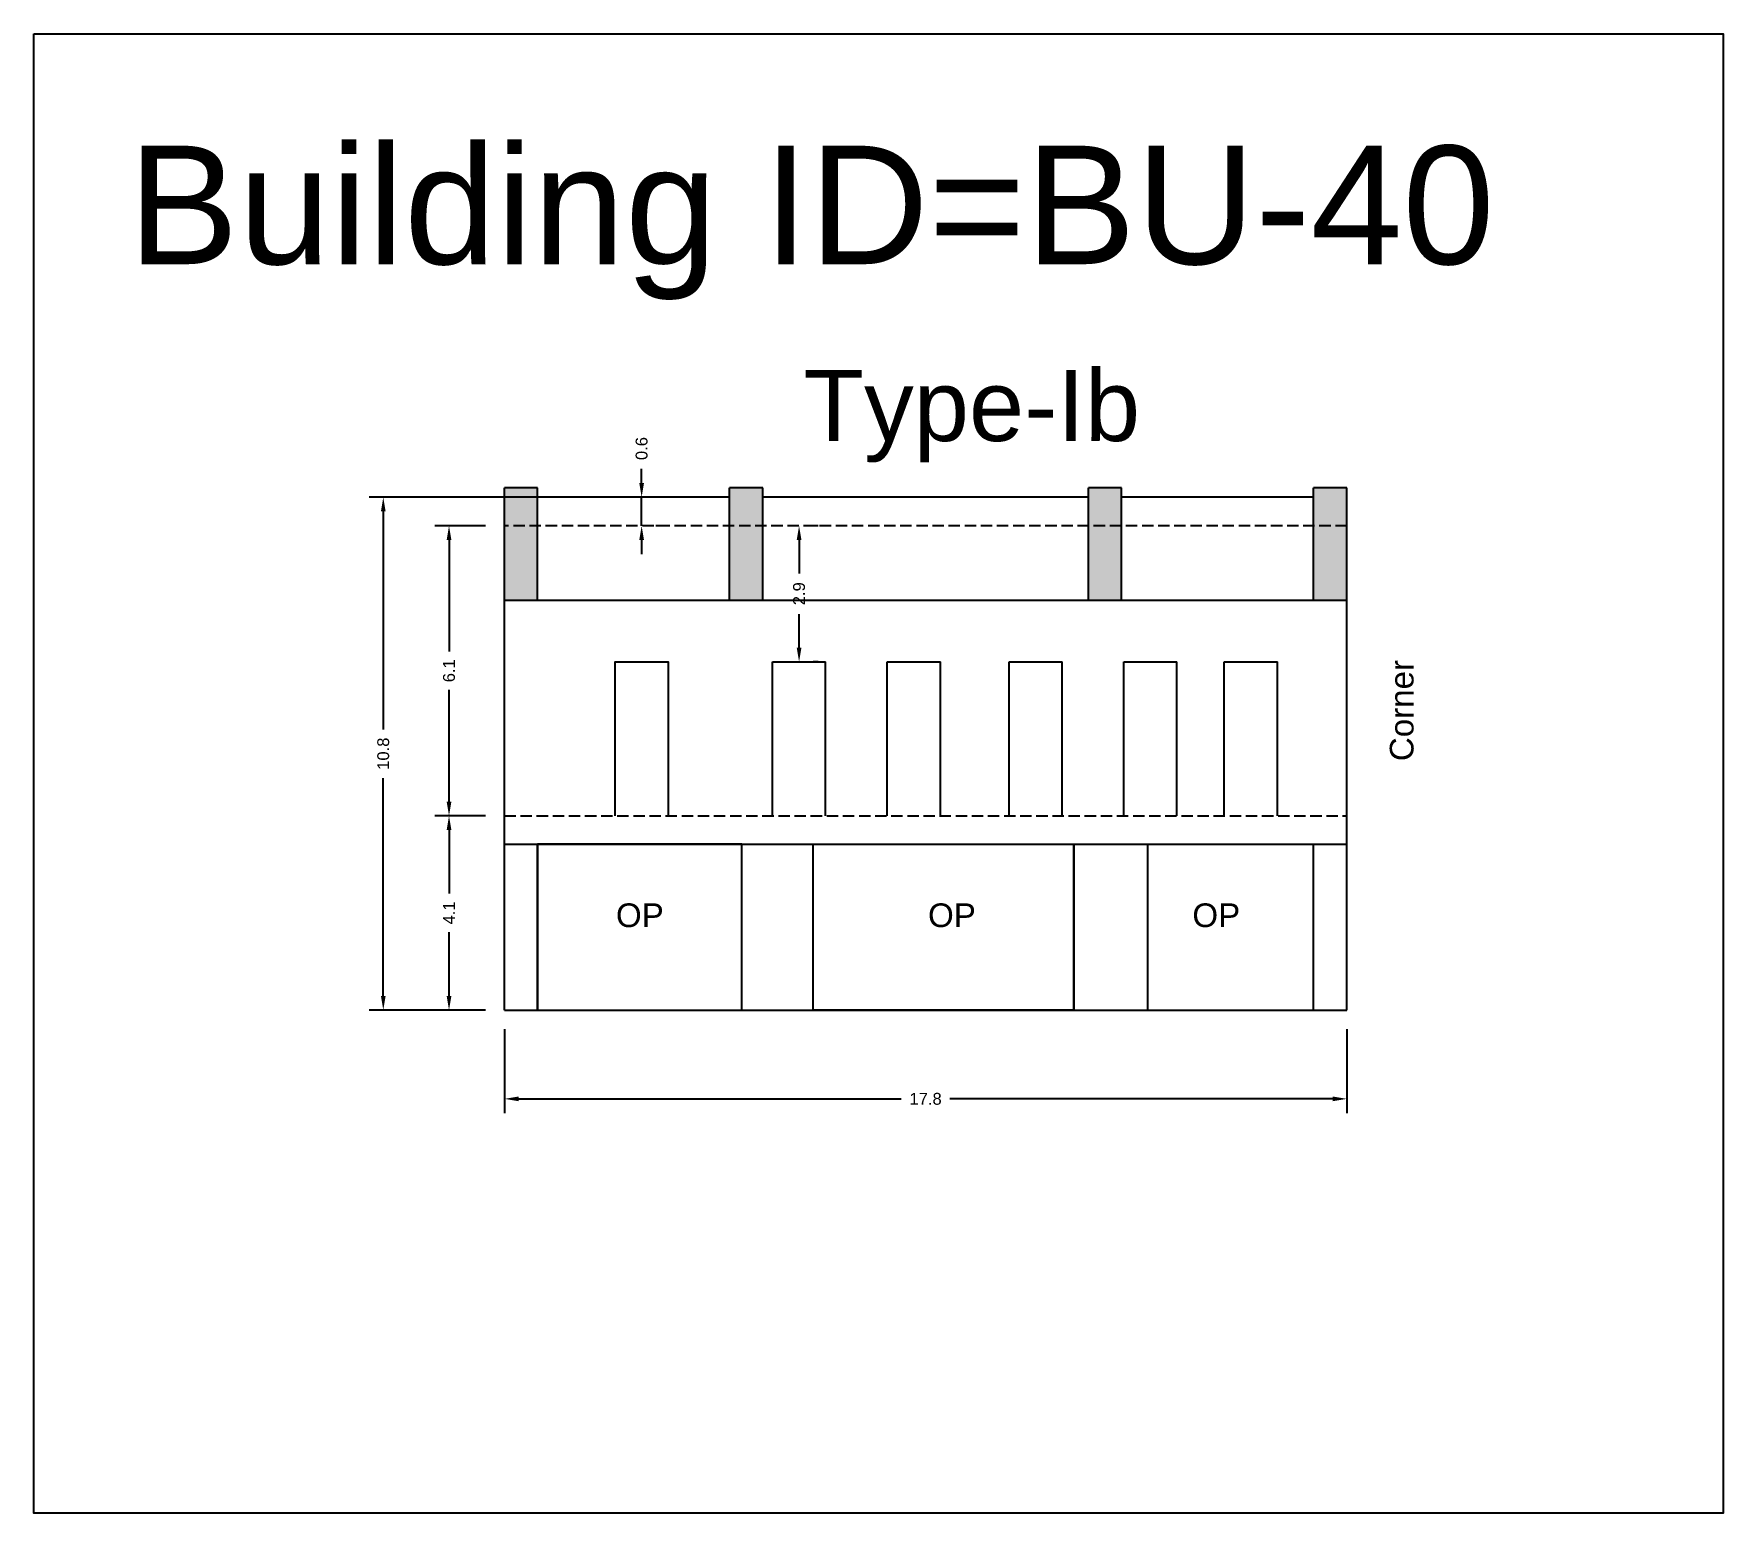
# Model space of a CAD drawing. Header units: metres. Extents: x 3416649 to 3417093, y -6712874 to -6712690.
# Drawn here: x 3417021.73 to 3417057.37, y -6712835.08 to -6712803.87 of the extents above; entities that cross this region are included whole.
import ezdxf

# ---------------------------------------------------------------- set-up
doc = ezdxf.new("R2010")
doc.units = ezdxf.units.M
doc.linetypes.add('ACAD_ISO02W100', pattern=[15, 12, -3])
doc.layers.add('Dotted', color=7, linetype='ACAD_ISO02W100', plot=False)
doc.styles.get("Standard").update_dxf_attribs({"font": 'arial.ttf'})
doc.dimstyles.new('ISO-25', dxfattribs={"dimtxt": 0.25, "dimasz": 0.3, "dimexe": 0.3, "dimexo": 0.4, "dimgap": 0.2, "dimtad": 0, "dimdec": 1, "dimdsep": 46, "dimtxsty": 'Standard', "dimcen": 2.5, "dimadec": 0, "dimazin": 0, "dimtfac": 1, "dimtdec": 1, "dimtmove": 0, "dimatfit": 3, "dimfxl": 1, "dimarcsym": 0})

# ---------------------------------------------------------------- blocks, each defined once
blk = doc.blocks.new('*D342')
at = {"color": 0, "lineweight": -2, "transparency": 16777216}
for p, q in [((3417031.258, -6712820.365), (3417030.19, -6712820.365)), ((3417030.49, -6712820.665), (3417030.49, -6712822.007)), ((3417030.49, -6712824.165), (3417030.49, -6712822.823)), ((3417031.258, -6712824.465), (3417030.19, -6712824.465))]:
    blk.add_line(p, q, dxfattribs=at)
at = {"color": 0, "transparency": 16777216}
for points in [[(3417030.44, -6712820.665), (3417030.54, -6712820.665), (3417030.49, -6712820.365)], [(3417030.44, -6712824.165), (3417030.54, -6712824.165), (3417030.49, -6712824.465)]]:
    blk.add_solid(points, dxfattribs=at)
at = {"layer": 'Defpoints', "color": 0, "transparency": 16777216}
for p in [(3417030.49, -6712820.365), (3417031.658, -6712820.365), (3417031.658, -6712824.465)]:
    blk.add_point(p, dxfattribs=at)
at = {"color": 0, "transparency": 16777216, "insert": (3417030.49, -6712822.415), "char_height": 0.25, "attachment_point": 5, "rotation": 90}
blk.add_mtext('4.1', dxfattribs=at)
blk = doc.blocks.new('*D343')
at = {"color": 0, "lineweight": -2, "transparency": 16777216}
for p, q in [((3417031.258, -6712814.245), (3417030.19, -6712814.245)), ((3417030.49, -6712814.545), (3417030.49, -6712816.901)), ((3417030.49, -6712820.065), (3417030.49, -6712817.709)), ((3417031.258, -6712820.365), (3417030.19, -6712820.365))]:
    blk.add_line(p, q, dxfattribs=at)
at = {"color": 0, "transparency": 16777216}
for points in [[(3417030.44, -6712814.545), (3417030.54, -6712814.545), (3417030.49, -6712814.245)], [(3417030.44, -6712820.065), (3417030.54, -6712820.065), (3417030.49, -6712820.365)]]:
    blk.add_solid(points, dxfattribs=at)
at = {"layer": 'Defpoints', "color": 0, "transparency": 16777216}
for p in [(3417030.49, -6712814.245), (3417031.658, -6712814.245), (3417031.658, -6712820.365)]:
    blk.add_point(p, dxfattribs=at)
at = {"color": 0, "transparency": 16777216, "insert": (3417030.49, -6712817.305), "char_height": 0.25, "attachment_point": 5, "rotation": 90}
blk.add_mtext('6.1', dxfattribs=at)
blk = doc.blocks.new('*D344')
at = {"color": 0, "lineweight": -2, "transparency": 16777216}
for p, q in [((3417032.956, -6712813.645), (3417028.803, -6712813.645)), ((3417029.103, -6712813.945), (3417029.103, -6712818.542)), ((3417029.103, -6712824.165), (3417029.103, -6712819.568)), ((3417031.258, -6712824.465), (3417028.803, -6712824.465))]:
    blk.add_line(p, q, dxfattribs=at)
at = {"color": 0, "transparency": 16777216}
for points in [[(3417029.053, -6712813.945), (3417029.153, -6712813.945), (3417029.103, -6712813.645)], [(3417029.053, -6712824.165), (3417029.153, -6712824.165), (3417029.103, -6712824.465)]]:
    blk.add_solid(points, dxfattribs=at)
at = {"layer": 'Defpoints', "color": 0, "transparency": 16777216}
for p in [(3417029.103, -6712813.645), (3417033.356, -6712813.645), (3417031.658, -6712824.465)]:
    blk.add_point(p, dxfattribs=at)
at = {"color": 0, "transparency": 16777216, "insert": (3417029.103, -6712819.055), "char_height": 0.25, "attachment_point": 5, "rotation": 90}
blk.add_mtext('10.8', dxfattribs=at)
blk = doc.blocks.new('*D345')
at = {"color": 0, "lineweight": -2, "transparency": 16777216}
for p, q in [((3417034.553, -6712813.345), (3417034.553, -6712813.045)), ((3417034.553, -6712814.245), (3417034.553, -6712813.645)), ((3417034.953, -6712813.645), (3417034.853, -6712813.645)), ((3417034.953, -6712814.245), (3417034.853, -6712814.245)), ((3417034.553, -6712814.545), (3417034.553, -6712814.845))]:
    blk.add_line(p, q, dxfattribs=at)
at = {"color": 0, "transparency": 16777216}
for points in [[(3417034.503, -6712813.345), (3417034.603, -6712813.345), (3417034.553, -6712813.645)], [(3417034.503, -6712814.545), (3417034.603, -6712814.545), (3417034.553, -6712814.245)]]:
    blk.add_solid(points, dxfattribs=at)
at = {"layer": 'Defpoints', "color": 0, "transparency": 16777216}
for p in [(3417034.553, -6712813.645), (3417034.553, -6712813.645), (3417034.553, -6712814.245)]:
    blk.add_point(p, dxfattribs=at)
at = {"color": 0, "transparency": 16777216, "insert": (3417034.553, -6712812.617), "char_height": 0.25, "attachment_point": 5, "rotation": 90}
blk.add_mtext('0.6', dxfattribs=at)
blk = doc.blocks.new('*D346')
at = {"color": 0, "lineweight": -2, "transparency": 16777216}
for p, q in [((3417038.274, -6712814.245), (3417038.174, -6712814.245)), ((3417037.874, -6712814.545), (3417037.874, -6712815.25)), ((3417037.874, -6712816.815), (3417037.874, -6712816.11)), ((3417038.274, -6712817.115), (3417038.174, -6712817.115))]:
    blk.add_line(p, q, dxfattribs=at)
at = {"color": 0, "transparency": 16777216}
for points in [[(3417037.824, -6712814.545), (3417037.924, -6712814.545), (3417037.874, -6712814.245)], [(3417037.824, -6712816.815), (3417037.924, -6712816.815), (3417037.874, -6712817.115)]]:
    blk.add_solid(points, dxfattribs=at)
at = {"layer": 'Defpoints', "color": 0, "transparency": 16777216}
for p in [(3417037.874, -6712814.245), (3417037.874, -6712814.245), (3417037.874, -6712817.115)]:
    blk.add_point(p, dxfattribs=at)
at = {"color": 0, "transparency": 16777216, "insert": (3417037.874, -6712815.68), "char_height": 0.25, "attachment_point": 5, "rotation": 90}
blk.add_mtext('2.9', dxfattribs=at)
blk = doc.blocks.new('*D347')
at = {"color": 0, "lineweight": -2, "transparency": 16777216}
for p, q in [((3417031.658, -6712824.865), (3417031.658, -6712826.637)), ((3417049.428, -6712824.865), (3417049.428, -6712826.637)), ((3417031.958, -6712826.337), (3417040.03, -6712826.337)), ((3417049.128, -6712826.337), (3417041.057, -6712826.337))]:
    blk.add_line(p, q, dxfattribs=at)
at = {"color": 0, "transparency": 16777216}
for points in [[(3417031.958, -6712826.287), (3417031.958, -6712826.387), (3417031.658, -6712826.337)], [(3417049.128, -6712826.287), (3417049.128, -6712826.387), (3417049.428, -6712826.337)]]:
    blk.add_solid(points, dxfattribs=at)
at = {"layer": 'Defpoints', "color": 0, "transparency": 16777216}
for p in [(3417031.658, -6712824.465), (3417049.428, -6712824.465), (3417049.428, -6712826.337)]:
    blk.add_point(p, dxfattribs=at)
at = {"color": 0, "transparency": 16777216, "insert": (3417040.543, -6712826.337), "char_height": 0.25, "attachment_point": 5}
blk.add_mtext('17.8', dxfattribs=at)

msp = doc.modelspace()

# ---------------------------------------------------------------- hatches: boundary and pattern name
h = msp.add_hatch(color=256)
h.dxf.hatch_style = 1
h.paths.add_polyline_path([(3417032.358, -6712814.245), (3417031.658, -6712814.245), (3417031.658, -6712815.825), (3417032.358, -6712815.825)])
h.paths.add_polyline_path([(3417032.358, -6712813.445), (3417031.658, -6712813.445), (3417031.658, -6712814.245), (3417032.358, -6712814.245)])
h.paths.add_polyline_path([(3417037.108, -6712813.445), (3417036.408, -6712813.445), (3417036.408, -6712814.245), (3417037.108, -6712814.245)])
h.paths.add_polyline_path([(3417037.108, -6712814.245), (3417036.408, -6712814.245), (3417036.408, -6712815.825), (3417037.108, -6712815.825)])
h.paths.add_polyline_path([(3417044.678, -6712813.445), (3417043.978, -6712813.445), (3417043.978, -6712814.245), (3417044.678, -6712814.245)])
h.paths.add_polyline_path([(3417044.678, -6712814.245), (3417043.978, -6712814.245), (3417043.978, -6712815.825), (3417044.678, -6712815.825)])
h.paths.add_polyline_path([(3417049.428, -6712813.445), (3417048.728, -6712813.445), (3417048.728, -6712814.245), (3417049.428, -6712814.245)])
h.paths.add_polyline_path([(3417049.428, -6712814.245), (3417048.728, -6712814.245), (3417048.728, -6712815.825), (3417049.428, -6712815.825)])

# ---------------------------------------------------------------- linework, layer by layer
for points in [[(3417021.731, -6712803.867), (3417057.368, -6712803.867), (3417057.368, -6712835.078), (3417021.731, -6712835.078)], [(3417036.668, -6712820.965), (3417032.358, -6712820.965), (3417032.358, -6712824.465), (3417036.668, -6712824.465)], [(3417038.168, -6712820.965), (3417043.668, -6712820.965), (3417043.668, -6712824.465), (3417038.168, -6712824.465)]]:
    msp.add_lwpolyline(points, close=True)
for points in [[(3417031.658, -6712824.465), (3417031.658, -6712813.445)], [(3417032.358, -6712813.445), (3417031.658, -6712813.445)], [(3417032.358, -6712815.825), (3417032.358, -6712813.445)], [(3417036.408, -6712815.825), (3417036.408, -6712813.445)], [(3417037.108, -6712813.445), (3417036.408, -6712813.445)], [(3417037.108, -6712815.825), (3417037.108, -6712813.445)], [(3417043.978, -6712815.825), (3417043.978, -6712813.445)], [(3417044.678, -6712813.445), (3417043.978, -6712813.445)], [(3417044.678, -6712815.825), (3417044.678, -6712813.445)], [(3417049.428, -6712813.445), (3417048.728, -6712813.445)], [(3417048.728, -6712815.825), (3417048.728, -6712813.445)], [(3417049.428, -6712824.465), (3417049.428, -6712813.445)], [(3417036.408, -6712813.645), (3417032.358, -6712813.645)], [(3417043.978, -6712813.645), (3417037.108, -6712813.645)], [(3417048.728, -6712813.645), (3417044.678, -6712813.645)], [(3417049.428, -6712815.825), (3417031.658, -6712815.825)], [(3417033.993, -6712820.365), (3417033.993, -6712817.115), (3417035.113, -6712817.115), (3417035.113, -6712820.365)], [(3417037.314, -6712820.365), (3417037.314, -6712817.115)], [(3417037.314, -6712817.115), (3417038.434, -6712817.115)], [(3417038.434, -6712820.365), (3417038.434, -6712817.115)], [(3417039.734, -6712820.365), (3417039.734, -6712817.115)], [(3417039.734, -6712817.115), (3417040.854, -6712817.115)], [(3417040.854, -6712820.365), (3417040.854, -6712817.115)], [(3417042.304, -6712820.365), (3417042.304, -6712817.115)], [(3417042.304, -6712817.115), (3417043.424, -6712817.115)], [(3417043.424, -6712820.365), (3417043.424, -6712817.115)], [(3417044.724, -6712820.365), (3417044.724, -6712817.115)], [(3417044.724, -6712817.115), (3417045.844, -6712817.115)], [(3417045.844, -6712820.365), (3417045.844, -6712817.115)], [(3417046.844, -6712817.115), (3417047.964, -6712817.115)], [(3417046.844, -6712820.365), (3417046.844, -6712817.115)], [(3417047.964, -6712820.365), (3417047.964, -6712817.115)], [(3417031.658, -6712820.965), (3417049.428, -6712820.965)], [(3417032.358, -6712824.465), (3417032.358, -6712820.965)], [(3417036.668, -6712824.465), (3417036.668, -6712820.965)], [(3417038.168, -6712824.465), (3417038.168, -6712820.965)], [(3417043.668, -6712824.465), (3417043.668, -6712820.965)], [(3417045.228, -6712824.465), (3417045.228, -6712820.965)], [(3417048.728, -6712824.465), (3417048.728, -6712820.965)], [(3417031.658, -6712824.465), (3417049.428, -6712824.465)]]:
    msp.add_lwpolyline(points)
at = {"layer": 'Dotted', "ltscale": 0.02}
for points in [[(3417049.428, -6712814.245), (3417031.658, -6712814.245)], [(3417031.658, -6712820.365), (3417049.428, -6712820.365)]]:
    msp.add_lwpolyline(points, dxfattribs=at)

# ---------------------------------------------------------------- texts
at = {"attachment_point": 1}
for s, width, heights, insert, char_height in [('Building ID=BU-40', 67.86454, [0.517], (3417023.72, -6712806.228), 2.5), ('Type-Ib', 9.99112, [0.517], (3417037.965, -6712810.959), 1.5), ('OP', 1.17554, [0], (3417034.011, -6712822.213), 0.5), ('OP', 1.17554, [0], (3417040.594, -6712822.213), 0.5), ('OP', 1.17554, [0], (3417046.17, -6712822.213), 0.5)]:
    msp.add_mtext_dynamic_manual_height_columns(s, width=width, gutter_width=12.5, heights=heights, dxfattribs=dict(at, insert=insert, char_height=char_height))
at = {"insert": (3417050.335, -6712819.212), "char_height": 0.5, "attachment_point": 1, "rotation": 90}
msp.add_mtext_dynamic_manual_height_columns('Corner', width=1.17554, gutter_width=12.5, heights=[0], dxfattribs=at)

# ---------------------------------------------------------------- dimensions: what is measured, and where the dimension line sits
for base, p1, p2, picture, middle in [((3417034.553, -6712813.645), (3417034.553, -6712814.245), (3417034.553, -6712813.645), '*D345', (3417034.553, -6712812.617)), ((3417029.103, -6712813.645), (3417031.658, -6712824.465), (3417033.356, -6712813.645), '*D344', (3417029.103, -6712819.055)), ((3417030.49, -6712814.245), (3417031.658, -6712820.365), (3417031.658, -6712814.245), '*D343', (3417030.49, -6712817.305)), ((3417037.874, -6712814.245), (3417037.874, -6712817.115), (3417037.874, -6712814.245), '*D346', (3417037.874, -6712815.68)), ((3417030.49, -6712820.365), (3417031.658, -6712824.465), (3417031.658, -6712820.365), '*D342', (3417030.49, -6712822.415))]:
    dim = msp.add_linear_dim(base=base, p1=p1, p2=p2, angle=90, dimstyle='ISO-25')
    dim.commit()
    dim.dimension.update_dxf_attribs({"geometry": picture, "text_midpoint": middle})
dim = msp.add_linear_dim(base=(3417049.428, -6712826.337), p1=(3417031.658, -6712824.465), p2=(3417049.428, -6712824.465), dimstyle='ISO-25')
dim.commit()
dim.dimension.update_dxf_attribs({"geometry": '*D347', "text_midpoint": (3417040.543, -6712826.337)})

doc.saveas('drawing.dxf')
